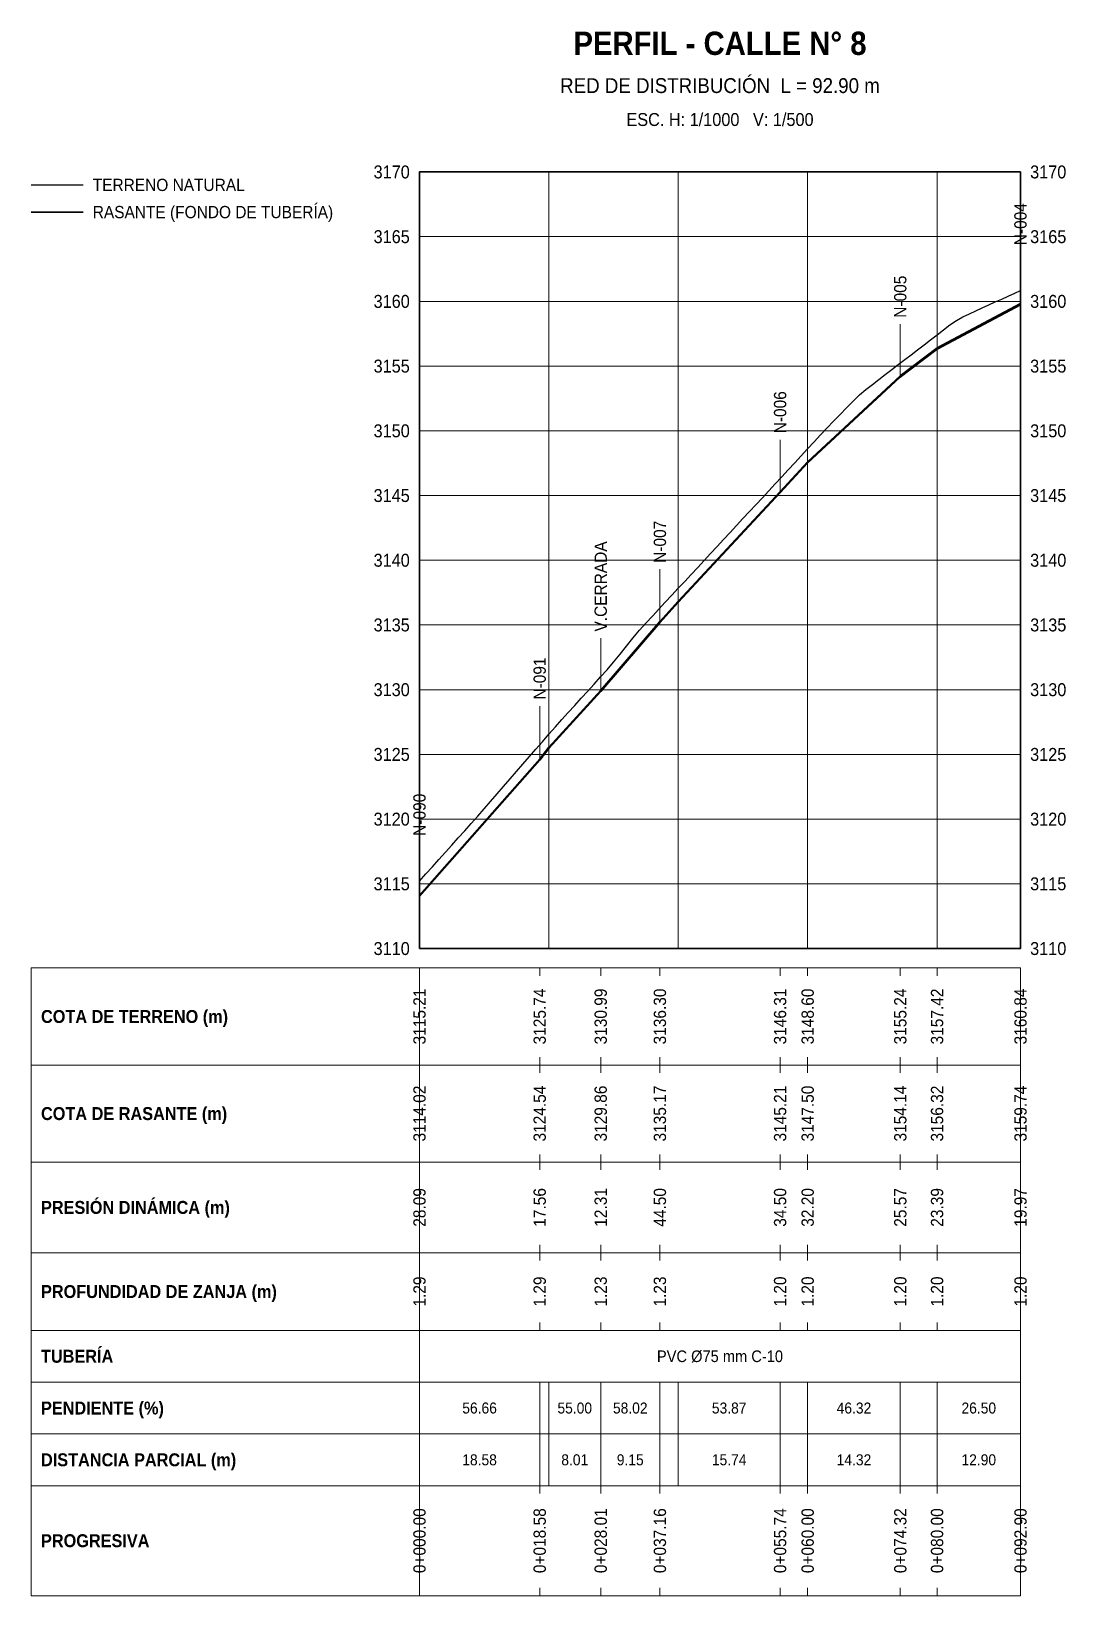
# Model space of a CAD drawing. Header units: metres. Extents: x 295850 to 310263, y 8095845 to 8104014.
# Drawn here: x 298506.9 to 298666.8, y 8098900 to 8099141.7 of the extents above; entities that cross this region are included whole.
import ezdxf
from ezdxf.enums import TextEntityAlignment as Align

# ---------------------------------------------------------------- set-up
doc = ezdxf.new("R2010")
doc.units = ezdxf.units.M
for name, color, linetype, lineweight in [('PERF-BANDAS', 7, 'Continuous', 18), ('PERF-EST', 6, 'Continuous', 18), ('PERF-GRILLA', 252, 'Continuous', 9), ('PERF-MARCO', 7, 'Continuous', 35), ('PERF-RASANTE', 1, 'Continuous', 35), ('PERF-TERRENO', 32, 'Continuous', 25), ('PERF-TXT', 7, 'Continuous', 18)]:
    doc.layers.add(name, color=color, linetype=linetype, lineweight=lineweight)
doc.styles.add('ARIAL', font='arial.ttf')
doc.styles.add('ARIAL-B', font='arialbd.ttf')

# ---------------------------------------------------------------- blocks, each defined once
blk = doc.blocks.new('PERFIL_CALLE_N_8')
at = {"layer": 'PERF-BANDAS'}
for p, q in [((298566.91, 8098997), (298566.91, 8098982)), ((298566.91, 8098997), (298566.91, 8098995.8)), ((298585.49, 8098997), (298585.49, 8098995.8)), ((298594.92, 8098997), (298594.92, 8098995.8)), ((298604.07, 8098997), (298604.07, 8098995.8)), ((298622.65, 8098997), (298622.65, 8098995.8)), ((298626.91, 8098997), (298626.91, 8098995.8)), ((298641.23, 8098997), (298641.23, 8098995.8)), ((298646.91, 8098997), (298646.91, 8098995.8)), ((298659.81, 8098997), (298659.81, 8098995.8)), ((298566.91, 8098982), (298566.91, 8098983.2)), ((298566.91, 8098982), (298566.91, 8098967)), ((298566.91, 8098982), (298566.91, 8098980.8)), ((298585.49, 8098982), (298585.49, 8098983.2)), ((298585.49, 8098982), (298585.49, 8098980.8)), ((298594.92, 8098982), (298594.92, 8098983.2)), ((298594.92, 8098982), (298594.92, 8098980.8)), ((298604.07, 8098982), (298604.07, 8098983.2)), ((298604.07, 8098982), (298604.07, 8098980.8)), ((298622.65, 8098982), (298622.65, 8098983.2)), ((298622.65, 8098982), (298622.65, 8098980.8)), ((298626.91, 8098982), (298626.91, 8098983.2)), ((298626.91, 8098982), (298626.91, 8098980.8)), ((298641.23, 8098982), (298641.23, 8098983.2)), ((298641.23, 8098982), (298641.23, 8098980.8)), ((298646.91, 8098982), (298646.91, 8098983.2)), ((298646.91, 8098982), (298646.91, 8098980.8)), ((298659.81, 8098982), (298659.81, 8098983.2)), ((298659.81, 8098982), (298659.81, 8098980.8)), ((298566.91, 8098967), (298566.91, 8098968.2)), ((298585.49, 8098967), (298585.49, 8098968.2)), ((298594.92, 8098967), (298594.92, 8098968.2)), ((298604.07, 8098967), (298604.07, 8098968.2)), ((298622.65, 8098967), (298622.65, 8098968.2)), ((298626.91, 8098967), (298626.91, 8098968.2)), ((298641.23, 8098967), (298641.23, 8098968.2)), ((298646.91, 8098967), (298646.91, 8098968.2)), ((298659.81, 8098967), (298659.81, 8098968.2)), ((298566.91, 8098967), (298566.91, 8098953)), ((298566.91, 8098967), (298566.91, 8098965.8)), ((298585.49, 8098967), (298585.49, 8098965.8)), ((298594.92, 8098967), (298594.92, 8098965.8)), ((298604.07, 8098967), (298604.07, 8098965.8)), ((298622.65, 8098967), (298622.65, 8098965.8)), ((298626.91, 8098967), (298626.91, 8098965.8)), ((298641.23, 8098967), (298641.23, 8098965.8)), ((298646.91, 8098967), (298646.91, 8098965.8)), ((298659.81, 8098967), (298659.81, 8098965.8)), ((298566.91, 8098953), (298566.91, 8098954.2)), ((298566.91, 8098953), (298566.91, 8098941)), ((298566.91, 8098953), (298566.91, 8098951.8)), ((298585.49, 8098953), (298585.49, 8098954.2)), ((298585.49, 8098953), (298585.49, 8098951.8)), ((298594.92, 8098953), (298594.92, 8098954.2)), ((298594.92, 8098953), (298594.92, 8098951.8)), ((298604.07, 8098953), (298604.07, 8098954.2)), ((298604.07, 8098953), (298604.07, 8098951.8)), ((298622.65, 8098953), (298622.65, 8098954.2)), ((298622.65, 8098953), (298622.65, 8098951.8)), ((298626.91, 8098953), (298626.91, 8098954.2)), ((298626.91, 8098953), (298626.91, 8098951.8)), ((298641.23, 8098953), (298641.23, 8098954.2)), ((298641.23, 8098953), (298641.23, 8098951.8)), ((298646.91, 8098953), (298646.91, 8098954.2)), ((298646.91, 8098953), (298646.91, 8098951.8)), ((298659.81, 8098953), (298659.81, 8098954.2)), ((298659.81, 8098953), (298659.81, 8098951.8)), ((298566.91, 8098941), (298566.91, 8098942.2)), ((298566.91, 8098941), (298566.91, 8098933)), ((298585.49, 8098941), (298585.49, 8098942.2)), ((298594.92, 8098941), (298594.92, 8098942.2)), ((298604.07, 8098941), (298604.07, 8098942.2)), ((298622.65, 8098941), (298622.65, 8098942.2)), ((298626.91, 8098941), (298626.91, 8098942.2)), ((298641.23, 8098941), (298641.23, 8098942.2)), ((298646.91, 8098941), (298646.91, 8098942.2)), ((298659.8, 8098941), (298659.8, 8098933)), ((298659.81, 8098941), (298659.81, 8098942.2)), ((298566.91, 8098933), (298566.91, 8098925)), ((298585.49, 8098933), (298585.49, 8098925)), ((298586.91, 8098933), (298586.91, 8098925)), ((298594.92, 8098933), (298594.92, 8098925)), ((298604.07, 8098933), (298604.07, 8098925)), ((298606.91, 8098933), (298606.91, 8098925)), ((298622.65, 8098933), (298622.65, 8098925)), ((298626.91, 8098933), (298626.91, 8098925)), ((298641.23, 8098933), (298641.23, 8098925)), ((298646.91, 8098933), (298646.91, 8098925)), ((298659.81, 8098933), (298659.81, 8098925)), ((298566.91, 8098925), (298566.91, 8098917)), ((298585.49, 8098925), (298585.49, 8098917)), ((298586.91, 8098925), (298586.91, 8098917)), ((298594.92, 8098925), (298594.92, 8098917)), ((298604.07, 8098925), (298604.07, 8098917)), ((298606.91, 8098925), (298606.91, 8098917)), ((298622.65, 8098925), (298622.65, 8098917)), ((298626.91, 8098925), (298626.91, 8098917)), ((298641.23, 8098925), (298641.23, 8098917)), ((298646.91, 8098925), (298646.91, 8098917)), ((298659.81, 8098925), (298659.81, 8098917)), ((298566.91, 8098917), (298566.91, 8098900)), ((298566.91, 8098917), (298566.91, 8098915.8)), ((298585.49, 8098917), (298585.49, 8098915.8)), ((298594.92, 8098917), (298594.92, 8098915.8)), ((298604.07, 8098917), (298604.07, 8098915.8)), ((298622.65, 8098917), (298622.65, 8098915.8)), ((298626.91, 8098917), (298626.91, 8098915.8)), ((298641.23, 8098917), (298641.23, 8098915.8)), ((298646.91, 8098917), (298646.91, 8098915.8)), ((298659.81, 8098917), (298659.81, 8098915.8)), ((298566.91, 8098900), (298566.91, 8098901.2)), ((298585.49, 8098900), (298585.49, 8098901.2)), ((298594.92, 8098900), (298594.92, 8098901.2)), ((298604.07, 8098900), (298604.07, 8098901.2)), ((298622.65, 8098900), (298622.65, 8098901.2)), ((298626.91, 8098900), (298626.91, 8098901.2)), ((298641.23, 8098900), (298641.23, 8098901.2)), ((298646.91, 8098900), (298646.91, 8098901.2)), ((298659.81, 8098900), (298659.81, 8098901.2))]:
    blk.add_line(p, q, dxfattribs=at)
for points in [[(298506.91, 8098982), (298659.8, 8098982), (298659.8, 8098997), (298506.91, 8098997)], [(298506.91, 8098967), (298659.8, 8098967), (298659.8, 8098982), (298506.91, 8098982)], [(298506.91, 8098953), (298659.8, 8098953), (298659.8, 8098967), (298506.91, 8098967)], [(298506.91, 8098941), (298659.8, 8098941), (298659.8, 8098953), (298506.91, 8098953)], [(298506.91, 8098933), (298659.8, 8098933), (298659.8, 8098941), (298506.91, 8098941)], [(298506.91, 8098925), (298659.8, 8098925), (298659.8, 8098933), (298506.91, 8098933)], [(298506.91, 8098917), (298659.8, 8098917), (298659.8, 8098925), (298506.91, 8098925)], [(298506.91, 8098900), (298659.8, 8098900), (298659.8, 8098917), (298506.91, 8098917)]]:
    blk.add_lwpolyline(points, close=True, dxfattribs=at)
at = {"layer": 'PERF-EST'}
for p, q in [((298659.8, 8099099.48), (298659.8, 8099107.68)), ((298641.22, 8099088.27), (298641.22, 8099096.47)), ((298622.65, 8099070.41), (298622.65, 8099078.61)), ((298604.07, 8099050.33), (298604.07, 8099058.6)), ((298594.92, 8099039.72), (298594.92, 8099047.98)), ((298585.49, 8099029.09), (298585.49, 8099037.47)), ((298566.91, 8099008.03), (298566.91, 8099016.42))]:
    blk.add_line(p, q, dxfattribs=at)
at = {"layer": 'PERF-GRILLA'}
for p, q in [((298566.91, 8099120), (298659.8, 8099120)), ((298566.91, 8099000), (298566.91, 8099120)), ((298586.91, 8099000), (298586.91, 8099120)), ((298606.91, 8099000), (298606.91, 8099120)), ((298626.91, 8099000), (298626.91, 8099120)), ((298646.91, 8099000), (298646.91, 8099120)), ((298566.91, 8099110), (298659.8, 8099110)), ((298566.91, 8099100), (298659.8, 8099100)), ((298566.91, 8099090), (298659.8, 8099090)), ((298566.91, 8099080), (298659.8, 8099080)), ((298566.91, 8099070), (298659.8, 8099070)), ((298566.91, 8099060), (298659.8, 8099060)), ((298566.91, 8099050), (298659.8, 8099050)), ((298566.91, 8099040), (298659.8, 8099040)), ((298566.91, 8099030), (298659.8, 8099030)), ((298566.91, 8099020), (298659.8, 8099020)), ((298566.91, 8099010), (298659.8, 8099010)), ((298566.91, 8099000), (298659.8, 8099000))]:
    blk.add_line(p, q, dxfattribs=at)
at = {"layer": 'PERF-MARCO'}
blk.add_lwpolyline([(298566.91, 8099000), (298659.8, 8099000), (298659.8, 8099120), (298566.91, 8099120)], close=True, dxfattribs=at)
at = {"layer": 'PERF-RASANTE'}
blk.add_line((298506.91, 8099113.8), (298514.91, 8099113.8), dxfattribs=at)
at = {"layer": 'PERF-RASANTE', "color": 5}
blk.add_lwpolyline([(298566.91, 8099008.23), (298585.49, 8099029.29), (298586.91, 8099031.11), (298594.92, 8099039.92), (298604.07, 8099050.54), (298606.91, 8099053.66), (298622.65, 8099070.61), (298626.91, 8099075.2), (298641.23, 8099088.47), (298646.91, 8099092.84), (298659.81, 8099099.68)], dxfattribs=at)
at = {"layer": 'PERF-RASANTE'}
blk.add_lwpolyline([(298566.91, 8099008.03), (298585.49, 8099029.09), (298586.91, 8099030.91), (298594.92, 8099039.72), (298604.07, 8099050.34), (298606.91, 8099053.46), (298622.65, 8099070.41), (298626.91, 8099075), (298641.23, 8099088.27), (298646.91, 8099092.64), (298659.81, 8099099.48)], dxfattribs=at)
at = {"layer": 'PERF-TERRENO'}
blk.add_line((298506.91, 8099118), (298514.91, 8099118), dxfattribs=at)
blk.add_lwpolyline([(298566.91, 8099010.42), (298567.91, 8099011.53), (298568.91, 8099012.64), (298569.91, 8099013.76), (298570.91, 8099014.87), (298571.91, 8099015.98), (298572.91, 8099017.1), (298573.91, 8099018.21), (298574.91, 8099019.32), (298575.91, 8099020.43), (298576.91, 8099021.59), (298577.91, 8099022.74), (298578.91, 8099023.9), (298579.91, 8099025.05), (298580.91, 8099026.2), (298581.91, 8099027.35), (298582.91, 8099028.5), (298583.91, 8099029.65), (298584.91, 8099030.8), (298585.91, 8099031.95), (298586.91, 8099033.11), (298587.91, 8099034.26), (298588.91, 8099035.38), (298589.91, 8099036.47), (298590.91, 8099037.57), (298591.91, 8099038.67), (298592.91, 8099039.77), (298593.91, 8099040.87), (298594.91, 8099041.97), (298595.91, 8099043.07), (298596.91, 8099044.25), (298597.91, 8099045.48), (298598.91, 8099046.71), (298599.91, 8099047.94), (298600.91, 8099049.17), (298601.91, 8099050.27), (298602.91, 8099051.35), (298603.91, 8099052.42), (298604.91, 8099053.5), (298605.91, 8099054.58), (298606.91, 8099055.66), (298607.91, 8099056.73), (298608.91, 8099057.81), (298609.91, 8099058.89), (298610.91, 8099059.97), (298611.91, 8099061.04), (298612.91, 8099062.12), (298613.91, 8099063.2), (298614.91, 8099064.28), (298615.91, 8099065.35), (298616.91, 8099066.43), (298617.91, 8099067.51), (298618.91, 8099068.58), (298619.91, 8099069.66), (298620.91, 8099070.74), (298621.91, 8099071.82), (298622.91, 8099072.89), (298623.91, 8099073.97), (298624.91, 8099075.05), (298625.91, 8099076.13), (298626.91, 8099077.21), (298627.91, 8099078.28), (298628.91, 8099079.36), (298629.91, 8099080.44), (298630.91, 8099081.51), (298631.91, 8099082.54), (298632.91, 8099083.54), (298633.91, 8099084.54), (298634.91, 8099085.54), (298635.91, 8099086.38), (298636.91, 8099087.15), (298637.91, 8099087.92), (298638.91, 8099088.69), (298639.91, 8099089.46), (298640.91, 8099090.23), (298641.91, 8099091), (298642.91, 8099091.76), (298643.91, 8099092.53), (298644.91, 8099093.3), (298645.91, 8099094.07), (298646.91, 8099094.84), (298647.91, 8099095.61), (298648.91, 8099096.39), (298649.91, 8099097.05), (298650.91, 8099097.6), (298651.91, 8099098.09), (298652.91, 8099098.55), (298653.91, 8099099), (298654.91, 8099099.46), (298655.91, 8099099.91), (298656.91, 8099100.36), (298657.91, 8099100.82), (298658.91, 8099101.27), (298659.8, 8099101.68)], dxfattribs=at)
at = {"layer": 'PERF-EST', "style": 'ARIAL', "width": 0.9}
for s, p in [('N-004', (298659.8, 8099108.68)), ('N-005', (298641.22, 8099097.47)), ('N-006', (298622.65, 8099079.61)), ('N-007', (298604.07, 8099059.6)), ('V.CERRADA', (298594.92, 8099048.98)), ('N-091', (298585.49, 8099038.47)), ('N-090', (298566.91, 8099017.42))]:
    blk.add_text(s, height=1.9, rotation=90, dxfattribs=at).set_placement(p, align=Align.MIDDLE_LEFT)
at = {"layer": 'PERF-TXT', "width": 0.9}
for s, height, style, p in [('PERFIL - CALLE N° 8', 3.6, 'ARIAL-B', (298613.36, 8099137)), ('RED DE DISTRIBUCIÓN  L = 92.90 m', 2.3, 'ARIAL', (298613.36, 8099131.5)), ('ESC. H: 1/1000   V: 1/500', 2, 'ARIAL', (298613.36, 8099126.5))]:
    blk.add_text(s, height=height, dxfattribs=dict(at, style=style)).set_placement(p, align=Align.BOTTOM_CENTER)
at = {"layer": 'PERF-TXT', "style": 'ARIAL', "width": 0.9}
for s, p in [('3170', (298565.41, 8099120)), ('3165', (298565.41, 8099110)), ('3160', (298565.41, 8099100)), ('3155', (298565.41, 8099090)), ('3150', (298565.41, 8099080)), ('3145', (298565.41, 8099070)), ('3140', (298565.41, 8099060)), ('3135', (298565.41, 8099050)), ('3130', (298565.41, 8099040)), ('3125', (298565.41, 8099030)), ('3120', (298565.41, 8099020)), ('3115', (298565.41, 8099010)), ('3110', (298565.41, 8099000))]:
    blk.add_text(s, height=2, dxfattribs=at).set_placement(p, align=Align.MIDDLE_RIGHT)
at = {"layer": 'PERF-TXT', "width": 0.9}
for s, height, style, p in [('3170', 2, 'ARIAL', (298661.3, 8099120)), ('TERRENO NATURAL', 1.9, 'ARIAL', (298516.41, 8099118)), ('RASANTE (FONDO DE TUBERÍA)', 1.9, 'ARIAL', (298516.41, 8099113.8)), ('3165', 2, 'ARIAL', (298661.3, 8099110)), ('3160', 2, 'ARIAL', (298661.3, 8099100)), ('3155', 2, 'ARIAL', (298661.3, 8099090)), ('3150', 2, 'ARIAL', (298661.3, 8099080)), ('3145', 2, 'ARIAL', (298661.3, 8099070)), ('3140', 2, 'ARIAL', (298661.3, 8099060)), ('3135', 2, 'ARIAL', (298661.3, 8099050)), ('3130', 2, 'ARIAL', (298661.3, 8099040)), ('3125', 2, 'ARIAL', (298661.3, 8099030)), ('3120', 2, 'ARIAL', (298661.3, 8099020)), ('3115', 2, 'ARIAL', (298661.3, 8099010)), ('3110', 2, 'ARIAL', (298661.3, 8099000)), ('COTA DE TERRENO (m)', 2, 'ARIAL-B', (298508.41, 8098989.5)), ('COTA DE RASANTE (m)', 2, 'ARIAL-B', (298508.41, 8098974.5)), ('PRESIÓN DINÁMICA (m)', 2, 'ARIAL-B', (298508.41, 8098960)), ('PROFUNDIDAD DE ZANJA (m)', 2, 'ARIAL-B', (298508.41, 8098947)), ('TUBERÍA', 2, 'ARIAL-B', (298508.41, 8098937)), ('PENDIENTE (%)', 2, 'ARIAL-B', (298508.41, 8098929)), ('DISTANCIA PARCIAL (m)', 2, 'ARIAL-B', (298508.41, 8098921)), ('PROGRESIVA', 2, 'ARIAL-B', (298508.41, 8098908.5))]:
    blk.add_text(s, height=height, dxfattribs=dict(at, style=style)).set_placement(p, align=Align.MIDDLE_LEFT)
at = {"layer": 'PERF-TXT', "style": 'ARIAL', "width": 0.9}
for s, p in [('3115.21', (298566.91, 8098989.5)), ('3125.74', (298585.49, 8098989.5)), ('3130.99', (298594.92, 8098989.5)), ('3136.30', (298604.07, 8098989.5)), ('3146.31', (298622.65, 8098989.5)), ('3148.60', (298626.91, 8098989.5)), ('3155.24', (298641.23, 8098989.5)), ('3157.42', (298646.91, 8098989.5)), ('3160.84', (298659.81, 8098989.5)), ('3114.02', (298566.91, 8098974.5)), ('3124.54', (298585.49, 8098974.5)), ('3129.86', (298594.92, 8098974.5)), ('3135.17', (298604.07, 8098974.5)), ('3145.21', (298622.65, 8098974.5)), ('3147.50', (298626.91, 8098974.5)), ('3154.14', (298641.23, 8098974.5)), ('3156.32', (298646.91, 8098974.5)), ('3159.74', (298659.81, 8098974.5)), ('28.09', (298566.91, 8098960)), ('17.56', (298585.49, 8098960)), ('12.31', (298594.92, 8098960)), ('44.50', (298604.07, 8098960)), ('34.50', (298622.65, 8098960)), ('32.20', (298626.91, 8098960)), ('25.57', (298641.23, 8098960)), ('23.39', (298646.91, 8098960)), ('19.97', (298659.81, 8098960)), ('1.29', (298566.91, 8098947)), ('1.29', (298585.49, 8098947)), ('1.23', (298594.92, 8098947)), ('1.23', (298604.07, 8098947)), ('1.20', (298622.65, 8098947)), ('1.20', (298626.91, 8098947)), ('1.20', (298641.23, 8098947)), ('1.20', (298646.91, 8098947)), ('1.20', (298659.81, 8098947)), ('0+000.00', (298566.91, 8098908.5)), ('0+018.58', (298585.49, 8098908.5)), ('0+028.01', (298594.92, 8098908.5)), ('0+037.16', (298604.07, 8098908.5)), ('0+055.74', (298622.65, 8098908.5)), ('0+060.00', (298626.91, 8098908.5)), ('0+074.32', (298641.23, 8098908.5)), ('0+080.00', (298646.91, 8098908.5)), ('0+092.90', (298659.81, 8098908.5))]:
    blk.add_text(s, height=1.9, rotation=90, dxfattribs=at).set_placement(p, align=Align.MIDDLE_CENTER)
for s, height, p in [('PVC Ø75 mm C-10', 1.8, (298613.36, 8098937)), ('56.66', 1.7, (298576.2, 8098929)), ('55.00', 1.7, (298590.91, 8098929)), ('58.02', 1.7, (298599.49, 8098929)), ('53.87', 1.7, (298614.78, 8098929)), ('46.32', 1.7, (298634.07, 8098929)), ('26.50', 1.7, (298653.36, 8098929)), ('18.58', 1.7, (298576.2, 8098921)), ('8.01', 1.7, (298590.91, 8098921)), ('9.15', 1.7, (298599.49, 8098921)), ('15.74', 1.7, (298614.78, 8098921)), ('14.32', 1.7, (298634.07, 8098921)), ('12.90', 1.7, (298653.36, 8098921))]:
    blk.add_text(s, height=height, dxfattribs=at).set_placement(p, align=Align.MIDDLE_CENTER)

msp = doc.modelspace()

# ---------------------------------------------------------------- block references
at = {"layer": 'PERF-MARCO'}
msp.add_blockref('PERFIL_CALLE_N_8', (0, 0), dxfattribs=at)

doc.saveas('drawing.dxf')
